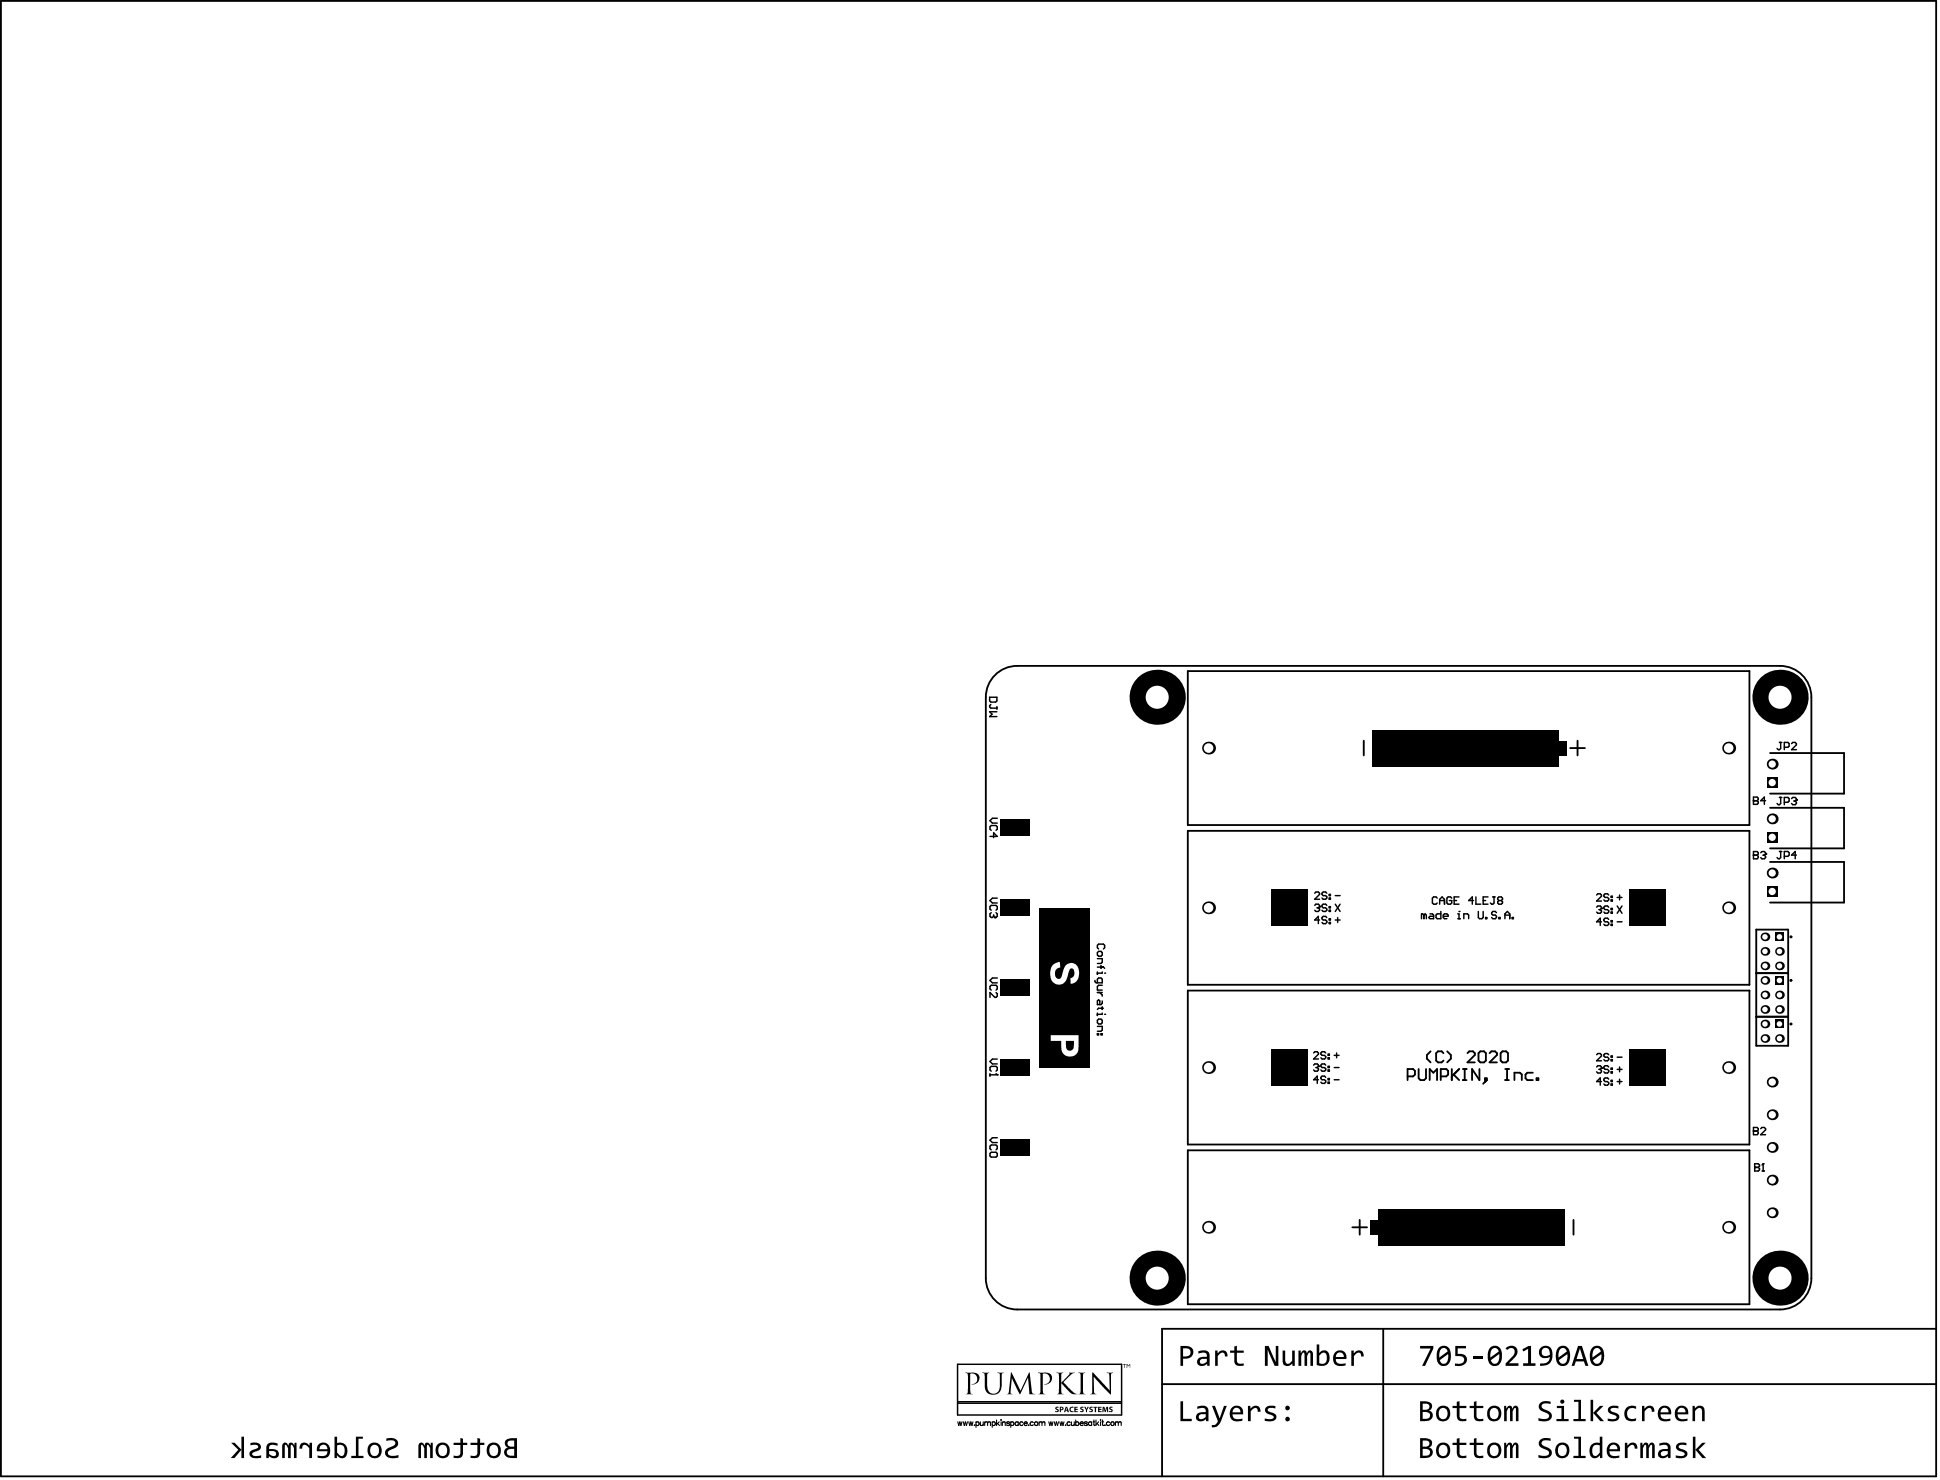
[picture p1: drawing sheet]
<svg xmlns="http://www.w3.org/2000/svg" width="889mm" height="678mm" viewBox="0 0 889 678" stroke-linecap="round" stroke-linejoin="round" font-family="sans-serif">
<g fill="none" stroke="#000" stroke-width=".84">
<path d="M0 0h888v677h-888zM457 309l5-3 4-1h350a14 14 0 0 1 14 15v266a14 14 0 0 1-14 14h-350a14 14 0 0 1-14-14v-266a14 14 0 0 1 5-11zM545 308h257v70h-257zM625 340v6M723 340v6M720 343h7M811 345h34v19h-34M811 370h34v19h-34M545 381h257v70h-257zM811 395h34v19h-34M805 426h15v53h-15zM545 454h257v71h-257z"/>
<path d="M805 446h15M805 466h15M545 527h257v71h-257zM623 559v7M721 559v7M620 563h7M634 609v68M888 609h-355v68M533 634h355"/>
</g>
<path d="M439 625h75v24h-75zM439 643h75" fill="none" stroke="#000" stroke-width=".67"/>
<g fill="#000">
<path d="M557 619h1v1l2-1h1l1 1 1 1v1h-1l-1-2-2 1-1 1v4h-1zM619 619h2v1l1-1h1l2 1v1v1h-1v-2h-1l-2 1v1v4h-2zM651 617h6v1l-4 8h-1l4-8h-5zM443 629h4l2 1v2v1l-2 1-2 1 1-1a2.5 2.5 0 0 0 2-1 2.5 2.5 0 0 0-1-3h-2v8l1 1h-3l1-1v-7v-1zM450 629h3v1v7l1 1 1 1 2-1 1-2v-6l-1-1h3l-1 1v6l-1 3h-3l-3-1-1-2v-6zM464 629l4 8 4-8 1 9 2 1h-3l-1-7-3 7-4-7-1 7h1h-3l1-1zM476 629h5l1 1v3l-2 1-1 1v-1a2.4 2.4 0 0 0 2-2 2.4 2.4 0 0 0-2-2h-1v8l1 1h-3l1-1v-8zM484 629h3v1v4l3-4v-1h3l-2 1-3 3a2 2 0 0 0 1 3l3 2 2 1h-3l-4-5v4l1 1h-4l1-1v-7v-1zM494 629h3l-1 1v8l1 1h1h-4l1-1v-8zM501 629l8 8-1-7-1-1h3l-1 1v9l-8-8 1 7 1 1h-3l1-1zM515 625h1v2l-1-2zM516 625l1 1 1-1v2v-1h-1l-1 1z"/>
<path d="M564 619h2v-2h1v2h3v1h-3v5h2h1v1h-2a2.2 2.2 0 0 1-2-2v-4h-2zM580 617h2l3 7v-7h1v9h-2l-3-7v7h-1zM588 619h1v5a1.6 1.6 0 0 0 2 1 1.6 1.6 0 0 0 1-1v-5h2v7h-2v-1l-2 1a2.1 2.1 0 0 1-2-2zM595 619h1v1l2-1a1.3 1.3 0 0 1 1 1l1-1a1.4 1.4 0 0 1 2 0 1.4 1.4 0 0 1 0 2v5h-1l-1-6-1 2v4h-1v-6l-1 2v4h-2zM667 617h5v1h-4v3h3l2 2-1 2-1 1h-4v-1h3l1-1a1.8 1.8 0 0 0 0-2 1.8 1.8 0 0 0-2 0h-2zM675 622h5v1h-5zM691 618l3-1 1 1 1 3-4 4h4v1h-6v-1l4-5v-1l-1-1h-1l-1 1-1-1zM698 618l4-1v8h2v1h-6v-1h3v-7l-3 1zM484 645h1h-1l1 1v1h-1h1l-1-1zM491 645h1l-1 1v1h1h-2zM493 645h1h-1v1h1l-1 1h1h-1zM495 645h2h-1l1 1-1 1h-1h1l-1-1z"/>
<path d="M497 645h1v1l1-1-1 2zM500 645h1h-1l1 1v1h-2h1l-1-1zM501 645h2h-1v2v-2zM503 645h2h-1v1h1l-1 1h1h-2zM506 645l1 2v-2h1v2l-1-2v2l-1-2v2h-1zM509 645h1h-1l1 1v1h-2h2l-2-1zM541 642h1v8h4v1h-5zM556 644h1l2 6 2-6h1l-3 9-1 1h-2v-1h1l1-2zM572 644h1v2l2-2 2 1 1 2h-1a1.5 1.5 0 0 0-2-2 1.5 1.5 0 0 0-1 2l-1 4h-1zM580 645l2-1 3 1v1l-3-1-1 1v1l3 1 1 1v1l-1 1h-4v-1l2 1a1.4 1.4 0 0 0 2-2 1.1 1.1 0 0 0-2-1l-2-1z"/>
<path d="M541 617h4l2 2-1 3-4 1v3h-1zM542 618v4h2a1.9 1.9 0 0 0 2-2 1.9 1.9 0 0 0-2-2z"/>
<path d="M549 619h4l1 1 1 6h-2v-1l-2 1-2-1v-1l1-2h3v-2h-2h-2zM550 623v1l1 1 2-1v-1z"/>
<path d="M604 616h1v4l1-1h2l1 2v3l-2 2h-3zM606 620l-1 2v3h2l1-1v-3l-1-1z"/>
<path d="M612 619h2h2l1 1v2v1h-5a3 3 0 0 0 5 2v1h-2h-2l-1-1-1-3zM613 620l-1 2h4v-2z"/>
<path d="M660 618l2-1 3 2v4l-2 3h-3l-1-2v-4zM660 623l1 2h2l1-1v-3zM661 618l-1 2v2l4-3-1-1z"/>
<path d="M684 617h3l1 2v5v1l-2 1h-2l-2-2v-4zM683 623l2 2h1l1-2v-2zM684 618l-1 4 4-3-1-1z"/>
<path d="M706 618l2-1h1l2 1 1 1-1 4-1 2-1 1h-3v-1l3-1 1-2-2 1-2-1v-3zM707 620a2 2 0 0 0 4 0 2 2 0 0 0-4 0z"/>
<path d="M715 617h2l2 2 1 4-1 2-1 1h-3l-1-2-1-4zM715 623l1 2h1l1-1 1-3zM715 618l-1 4 4-3-1-1z"/>
<path d="M723 617h2l3 9h-1l-1-2h-4v2h-2zM724 618l-1 5h3z"/>
<path d="M730 617h3l2 3v4l-1 1-1 1h-2l-2-2v-4zM730 623l1 2h2l1-2v-2zM731 618l-1 4 4-3-2-1z"/>
<path d="M486 645v1h1v-1zM486 645h1h1l-1 1h-1v1z"/>
<path d="M489 645v1zM489 645l1 2h-1h-1z"/>
<path d="M549 645l3-1 2 1v6h-1l-2 1-2-1-1-2 1-1 4-1-1-1-1-1-2 1zM550 649v1v1l3-2v-1z"/>
<path d="M565 645l1-1 2 1h1l1 2v1h-5a3 3 0 0 0 5 2l-1 1-1 1-4-1v-3zM566 646l-1 1h4l-1-1-1-1z"/>
<path d="M589 645a1.1 1.1 0 0 1 2 0 1.1 1.1 0 0 1-2 0zM589 650a1.1 1.1 0 0 1 2 0 1.1 1.1 0 0 1-2 0z"/>
<circle cx="804" cy="367" r=".3"/>
<circle cx="824" cy="367" r=".3"/>
<circle cx="804" cy="392" r=".3"/>
<circle cx="809" cy="391" r=".3"/>
<circle cx="605" cy="416" r=".3"/>
<circle cx="734" cy="416" r=".3"/>
<circle cx="456" cy="421" r=".3"/>
<circle cx="457" cy="493" r=".3"/>
<circle cx="734" cy="490" r=".3"/>
<circle cx="804" cy="518" r=".3"/>
<circle cx="804" cy="535" r=".3"/>
<circle cx="808" cy="533" r=".3"/>
</g>
<g fill="none" stroke="#000" stroke-width=".51">
<path d="M439 652l1 1v-1l1 1v-1M442 652v1l1-1v1l1-1M444 652l1 1v-1l1 1v-1M447 653h.1M447 652a1 1 0 0 1 2 0 .8 .8 0 0 1 0 1 1 1 0 0 1-2 0M447 652v2M449 652l1 1h1M451 652v1M451 652h1h1M453 652h1v1M453 652v1M455 652a.8 .8 0 0 1 1 0 .8 .8 0 0 1 0 1 .8 .8 0 0 1-1 0"/>
<path d="M455 652v2M457 651v2M457 652l1 1M458 652l-1 1M459 651h.1M459 652v1M460 652h1v1M460 652v1M461 653h2M463 652h-2l2 1M463 653h.1M463 652a1 1 0 0 1 2 0 .8 .8 0 0 1 0 1 1 1 0 0 1-2 0"/>
<path d="M463 652v2M467 652a.8 .8 0 0 0-1 0 .8 .8 0 0 0 0 1 .8 .8 0 0 0 1 0M467 652v1M469 652a.8 .8 0 0 0-1 0 .8 .8 0 0 0 0 1 .8 .8 0 0 0 1 0M469 652l1 1h1M470 652h1h-2zM471 653h1M472 653h.1M474 652a.8 .8 0 0 0-1 0 .8 .8 0 0 0 0 1 .8 .8 0 0 0 1 0M476 652h1h1M476 652v1M478 652h1v1"/>
<path d="M478 652v1M481 652v1l1-1v1l1-1M483 652l1 1v-1l1 1v-1M486 652v1l1-1v1l1-1M488 653h.1M491 652a1 1 0 0 0-2 0 .8 .8 0 0 0 0 1 1 1 0 0 0 2 0M491 652v1h1M492 652v1M493 652a.8 .8 0 0 1 1 0 .8 .8 0 0 1 0 1 .8 .8 0 0 1-1 0M493 651v2M495 652l1 1h1M495 652h1h1z"/>
<path d="M497 653h1M498 652h-1l1 1M498 653h.1M500 652a.8 .8 0 0 0-1 0 .8 .8 0 0 0 0 1 .8 .8 0 0 0 1 0M500 652v1M501 652h1M501 651v2h1M502 651v2M503 652l1 1M504 652l-2 1M505 651h.1M505 652v1"/>
<path d="M505 652h1M505 651v2h1M507 653h.1M509 652a1 1 0 0 0-2 0 .8 .8 0 0 0 0 1 1 1 0 0 0 2 0M511 652h1h1M511 652v1M513 652h1v1M513 652v1"/>
<circle cx="475" cy="653" r=".8"/>
<circle cx="510" cy="653" r=".8"/>
</g>
<g fill="#000">
<path d="M629 334h86v17h-86z" fill-rule="evenodd"/>
<path d="M715 340h3v6h-3z" fill-rule="evenodd"/>
<path d="M476 416h24v23h-24z" fill-rule="evenodd"/>
<path d="M747 408h17v16h-17z" fill-rule="evenodd"/>
<path d="M583 408h17v16h-17z" fill-rule="evenodd"/>
<path d="M476 453h24v20h-24z" fill-rule="evenodd"/>
<path d="M476 436h24v20h-24z" fill-rule="evenodd"/>
<path d="M583 481h17v17h-17z" fill-rule="evenodd"/>
<path d="M747 481h17v17h-17z" fill-rule="evenodd"/>
<path d="M628 559h4v7h-4z" fill-rule="evenodd"/>
<path d="M632 554h85v17h-85z" fill-rule="evenodd"/>
</g>
<g fill="none" stroke="#000" stroke-width=".66">
<path d="M454 320h3v1l-1 1h-2v-1zM454 323v2h3M457 324v1M457 326h-3l1 1-1 1h3M816 340h1M816 340v3v1l-1-1M818 343h2v-1v-2h-2v4M821 341l1-1 2 1-3 3h3M457 375h-2l-1 1 1 1h2M804 365h2v1v1v1v1h-2zM804 367h2M809 367h-2l2-2v4"/>
<path d="M816 366h1M816 366v2v1l-1-1M818 368h2v-1v-1h-2v3M821 366h2h1l-1 1M822 367h1M823 367l1 1-1 1-2-1M454 383h3l-1-1v2M454 381v-1v-2h3v1v2M804 390h2v1v1v1v1h-2zM804 392h2M807 391l2-1v1v1M808 392h1"/>
<path d="M809 392v1v1l-2-1M816 390h1M816 390v3v1l-1-1M818 393h2v-1v-2h-2v4M824 392h-3l2-2v4M454 417v-2h3v1v1M454 418v2v1l2-1M456 419v1M457 418v2v1l-1-1M457 412h-2l-1 1 1 1h2M603 415l1-1 1 1-1 1M603 409h2l-2 3h2"/>
<path d="M604 416h.1M604 416l1 1-1 1-1-1M608 415l-1-1-1 2h2v1v1l-2-1M608 409h-1l-1 1 2 1v1h-2M609 412h1zM609 410l1 1zM609 416h1zM609 417l1 1zM612 411h2M612 414l2 4M614 414l-2 4M659 412l-1-1-1 1v2h2"/>
<path d="M660 414v-2l1-1 1 1v2M660 413h2M666 412l-1-1-2 1v2h1h2v-1h-2M667 413h1M669 411h-2v3h2M675 413h-2l2-2v3M677 411v3h2M680 413h1M682 411h-2v3h2M684 411h1M685 411v3h-1h-1M687 413v-1v-1l2 1-1 1"/>
<path d="M687 413v1h2l-1-1M687 413h1M732 410h2l-2 3h2M732 416l2-1v1v1M733 417h1M734 417v1v1l-2-1M737 410h-2l1 1 1 1v1l-2-1M737 416v-1l-2 1 1 1 1 1v1l-2-1M739 412v1zM739 411h.1M739 416v1zM739 418v1z"/>
<path d="M741 411h3M741 415l3 4M742 410v2M744 415l-3 4M605 422h-2l1-2v3M608 421l-1-1-1 1 2 1v1h-2M609 421l1 1zM609 423h1zM612 422h2M613 421v2M734 423h-2l2-2v3M737 421h-2l1 2h1v1h-2"/>
<path d="M739 422v1zM739 424h.1M741 423h3M454 454v-1v-1h3v2M457 455v1v1l-3-2v2M457 448h-2l-1 1 1 2h2M454 492v1M454 491v-1v-1h3v2M457 492v1h-3M457 485h-2l-1 2 1 1h2M732 483h2l-2 3h2M732 489h2v1"/>
<path d="M733 490h1M734 490v1v1l-2-1M734 496h-2l2-2v3M737 483h-2l2 3h-2M737 489h-2l2 2v1l-2-1M737 495v-1l-2 1 2 2h-2M739 484v1zM739 486h.1M739 490h.1M739 491v1zM739 495v1zM739 497h.1"/>
<path d="M741 485h3M741 490h3M741 496h3M742 489v2M742 495v2M804 517h2v1v2h-2zM804 518h2M807 517h1h1l-2 3h2M454 527v-2h3v2M454 528h3v2h-3zM457 522h-2l-1 1 1 1h2M804 533h2l1 1-1 1 1 1-1 1h-2z"/>
<path d="M804 535h2M808 537h1M808 534v-1v4"/>
</g>
<path d="M483 442l3-1v2a2.6 2.6 0 0 0-2 3 2.6 2.6 0 0 0 2 3l2-4a4 4 0 0 1 4-3 4 4 0 0 1 3 5l-1 3-2 1h-1v-3a2.2 2.2 0 0 0 2-2 2.2 2.2 0 0 0-2-2l-2 5a4 4 0 0 1-6 2 4 4 0 0 1-2-5z" fill="#fff"/>
<g fill="none" stroke="#000" stroke-width=".66">
<path d="M602 483l1-1 1 1-2 2h2M602 488h2v1M603 489h1M604 489v1v1l-2-1M604 495h-2l2-2v4M608 483l-2-1v1l1 1 1 1h-1h-1M608 488h-2v1h1l1 1-1 1-1-1M608 494l-1-1-1 1 2 2-1 1-1-1M609 485h.1M609 483v1zM609 489h.1M609 490v1z"/>
<path d="M609 494v1zM609 496v1zM612 484h2M612 489h2M612 495h2M613 483v2"/>
</g>
<circle cx="604" cy="489" r=".3" fill="#000"/>
<path d="M476 469h24v20h-24z" fill-rule="evenodd" fill="#000"/>
<path d="M482 474h12v8a4 4 0 0 1-5 2 4 4 0 0 1-2-5v-2h-5zM489 477v4l1 1 2-1v-1v-3z" fill="#fff"/>
<g fill="none" stroke="#000" stroke-width=".66">
<path d="M653 419h-1v2M653 419v2M653 419h1v2M656 419h1v2h-1h-1l1-1h1M661 418v3h-2l-1-2h1h2M668 419h1v2M678 418v3h2v-3M686 418h-1h-1v1l2 1-1 1h-1M690 419h2M503 439h2v2v1h-2M504 435l-1-1 1-1h2v2M504 436l1 1v1h-2z"/>
<path d="M662 420h2l-1-1h-1v2h1M668 421h1M671 421v-2h2v2M681 421h1zM687 421h1zM690 421v-2l1-1 1 1v2M693 421h1zM502 449l1 2h2v-2l-1-1-1 1v2M503 446v1M503 443h3v1M503 455h2M504 455l1 2"/>
<path d="M505 443v1M505 452h-1h-1v2h2M505 459v1h-2v-1l1-1v1v1M505 446h-2M503 464v1M503 474h1zM503 470h2v2v1h-2M504 467l1 1v1h-2zM505 474h.1M505 462v1M505 464v1h-2M506 462h-2l-1 1"/>
</g>
<g fill="#000">
<path d="M163 659h3h-2v8h3v1h-6v-1h2zM666 644h2v-1l1-1v2h3v1h-3v5h3v1l-2 1a2.2 2.2 0 0 1-2-3v-4h-2zM674 644h2v-1l1-1v2h3v1h-3v5l1 1 2-1v1l-2 1a2.2 2.2 0 0 1-2-3v-4h-2zM690 644l1 2v-1l1-1 1 2 1-1a1.4 1.4 0 0 1 2 0 1.4 1.4 0 0 1 0 1v5h-1v-5a.7 .7 0 0 0-1-1 .6 .6 0 0 0 0 1l-1 5h-1v-6l-1 2v4h-1zM706 643l2-1h3v2l-2-1a1.6 1.6 0 0 0-2 1 1.6 1.6 0 0 0 2 2l2 2v2l-2 1h-4v-1h4l1-1v-1l-4-2-1-2zM722 642h3v8h2v1h-6v-1h3v-7h-2zM722 659h3v8h2v1h-6v-1h3v-8h-2zM729 642h1v6l3-4h2l-3 4 3 3h-1l-4-3v3h-1zM738 645l1-1 3 1v1l-3-1-1 1 1 1 3 2v1l-1 1h-4v-1l3 1a1.1 1.1 0 0 0 1-2 1.1 1.1 0 0 0-2-1l-2-1zM746 645l2-1 2 1v1l-2-1-1 1-1 2a2.5 2.5 0 0 0 1 2 2.5 2.5 0 0 0 3 0v1h-1h-2h-2v-4zM753 644h1v2l2-2 2 1v2h-1a1.7 1.7 0 0 0-1-2 1.7 1.7 0 0 0-2 2v4h-1zM776 644h1v2l2-2a2.1 2.1 0 0 1 2 3v4h-1v-4a1.6 1.6 0 0 0-1-2 1.6 1.6 0 0 0-2 2v4h-1z"/>
<path d="M106 661h2l3 4v-6h1v9h-1v-3l-4 3h-1l3-3zM115 661h3l1 1v2l-3 2a1 1 0 0 0 0 1 1 1 0 0 0 1 0h3v1h-4l-2-1v-1l2-1 2-1v-1l-1-1-2 1zM130 661h1l1 2 1-2h1l1 2v-2h1v7h-1v-4l-1-2-1 1v5h-1v-5a.7 .7 0 0 0-1-1 .7 .7 0 0 0 0 1v5h-2v-5zM138 662l2-1 2 2v-2h1v7h-1v-4l-2-2a1.3 1.3 0 0 0-1 1 1.3 1.3 0 0 0-1 1h-1zM177 659h4l2 2-1 2-3 2-1 1 1 1h4v1h-3h-2l-1-1v-2l4-3a1.7 1.7 0 0 0-1-2 1.7 1.7 0 0 0-2 0h-1zM192 661h1l2 2 1-2h1v2v-2h1v7h-1v-4l-1-2v1v5h-1l-1-5a.7 .7 0 0 0-1-1 .7 .7 0 0 0 0 1v5h-1v-5zM208 661h3v-2h1v2h2v1h-2v4a3 3 0 0 1-4 2v-1h2l1-1v-4h-3zM216 661h3v-2h1v2h2v1h-2v4a3 3 0 0 1-4 2v-1h2l1-1v-4h-3zM666 661h2v-2h1v2h3v1h-3v5h3v1h-2a2.2 2.2 0 0 1-2-2v-4h-2zM674 661h2v-2h1v2h3v1h-3v5h1h2v1h-2a2.2 2.2 0 0 1-2-2v-4h-2zM690 661l1 2v-2h1l1 2 1-2a1.4 1.4 0 0 1 2 1 1.4 1.4 0 0 1 0 1v5h-1v-5a.7 .7 0 0 0-1-1 .6 .6 0 0 0 0 1l-1 5h-1v-6l-1 2v4h-1zM706 660l2-1h3v1h-2a1.6 1.6 0 0 0-2 1 1.6 1.6 0 0 0 2 2l2 2v2l-2 1h-4v-1h4l1-1v-1l-4-2-1-2z"/>
<path d="M745 661h1v2l2-2h2l1 3h-2a1.6 1.6 0 0 0-1-2 1.6 1.6 0 0 0-2 2v4h-1zM752 661h1v2l1-2h1l1 2 1-2a1.4 1.4 0 0 1 1 1 1.4 1.4 0 0 1 1 1v5h-2v-5a.6 .6 0 0 0 0-1 .7 .7 0 0 0-1 1v5h-1l-1-6-1 2v4h-1zM769 662l1-1h3v2l-2-1-1 1v1l2 1 2 1-1 1-1 1h-4v-1h3a1.1 1.1 0 0 0 1-1 1.1 1.1 0 0 0-1-1l-3-1zM776 659h1v6l3-4h2l-3 4 3 3h-2l-3-3v3h-1z"/>
<path d="M651 642h3a2.3 2.3 0 0 1 2 2 2.3 2.3 0 0 1-1 3l2 1-1 2-1 1h-4zM652 643v3h3v-1v-1zM652 647v3h2a1.6 1.6 0 0 0 2-1 1.8 1.8 0 0 0-3-2z"/>
<path d="M660 645l2-1 2 2 1 3-2 2h-2l-2-1-1-2zM660 646v1v2l1 1h2l1-1-1-2-1-2z"/>
<path d="M683 645l3-1 2 2v3l-1 2-3 1-1-1-1-4zM684 646l-1 1v3l2 1 1-1 1-2v-2l-2-1z"/>
<path d="M714 644h3v6h2v1h-5v-1h2v-5h-2zM715 642a1 1 0 0 1 2 0 1 1 0 0 1-2 0z"/>
<path d="M761 645l2-1 1 1 2 1v2h-5a3 3 0 0 0 5 2v1l-2 1-2-1-1-1-1-2zM762 646l-1 1h4l-1-2z"/>
<path d="M769 645l1-1 2 1 2 1v1v1h-5a3 3 0 0 0 5 2v1l-2 1-3-1-1-4zM769 646v1h4l-1-2z"/>
<path d="M123 662l-1 1v5h1v-1l2 1h2l1-2-1-1-4-1 1-1 1-1 2 1v-1l-3-1zM123 665h3v2h-2l-1-1z"/>
<path d="M146 662l-1 3h5a3 3 0 0 1-4 2v1h3l2-1v-1v-3l-1-1-2-1zM147 663l2-1 1 2h-4z"/>
<path d="M153 659v9h1v-1l2 1h2l1-2v-3l-2-1-2-1v-2zM155 663h2l1 2a1.8 1.8 0 0 1-1 2 1.8 1.8 0 0 1-2-1z"/>
<path d="M170 662l-2 2 1 3 3 1h2l1-3-1-3-2-1zM170 663l2-1 1 1 1 3-1 1h-2h-1v-3z"/>
<path d="M201 662l-1 2v3l3 1h2l1-2-1-4-2-1zM201 663l2-1 2 1v2l-1 2h-3v-3z"/>
<path d="M224 662l-1 2 1 3 2 1h2l2-3-1-3-2-1zM225 663l2-1 1 1v3l-1 1h-2v-1l-1-2z"/>
<path d="M232 660l-1 2 2 2-2 1v2l2 1h4v-9h-3zM233 661l3-1v3h-3v-1zM233 665l3-1v3h-2a1.6 1.6 0 0 1-1-1 1.6 1.6 0 0 1 0-1z"/>
<path d="M651 659h3a2.3 2.3 0 0 1 2 2 2.3 2.3 0 0 1-1 3l2 1-1 2-1 1h-4zM652 660v3h3v-1v-1zM652 664v3h2a1.6 1.6 0 0 0 2-1 1.8 1.8 0 0 0-3-2z"/>
<path d="M660 662l2-1 2 2 1 3-2 2h-2l-2-1-1-2zM660 663v1v2l1 1h2l1-1-1-2-1-2z"/>
<path d="M683 662l3-1 2 2v3l-2 2h-3l-1-1v-3zM684 663l-1 1v3h2h1l1-2v-2l-2-1z"/>
<path d="M714 662l3-1 2 1v3l-1 3h-2l-2-1-1-3zM715 663l-1 1 1 3h2l1-1v-3l-1-1z"/>
<path d="M730 662l1-1h2v-2h2v9h-2v-1l-2 1-2-1v-2zM731 663l-1 2a1.8 1.8 0 0 0 1 2 1.8 1.8 0 0 0 2-1v-3z"/>
<path d="M738 662l1-1h2l2 3v1h-5a3 3 0 0 0 4 2v1h-1h-3l-1-1v-2zM739 662l-1 2h4l-2-2z"/>
<path d="M761 662l3-1 1 1 1 6h-1v-1l-2 1-3-1v-1l1-1 4-1-1-1-2-1-1 1zM762 665l-1 2h1l3-1v-1z"/>
<circle cx="669" cy="418" r=".3"/>
<circle cx="506" cy="446" r=".3"/>
<circle cx="506" cy="465" r=".3"/>
<circle cx="816" cy="476" r="2"/>
</g>
<g fill="none" stroke="#000" stroke-width=".84">
<path d="M645 493h3h1v-2l-1-1h-3v5M650 490v4l1 1h2l1-1v-4M655 495v-5l2 2 2-2v5M656 482l-2 2v1l2 2M660 493h3h1v-2l-1-1h-3v5M662 483l-1-1h-2l-1 1v3l1 1h2l1-1M663 482l2 2v1l-2 2M666 490v5M666 493l3 2M669 490l-3 3M671 490h1M671 495h1"/>
<path d="M671 490v5M673 483l1-1h1l1 1v1l-3 3h3M678 490v5l-3-5v5M679 482h1l1 1v3l-1 1h-1l-1-1v-3zM681 494h1v1h-1zM682 495l-2 2M683 483l1-1h1l1 1v1l-3 3h3M689 482h1l1 1v3l-1 1h-1l-1-1v-3zM690 490h2M690 495h2M691 490v5M694 495v-3h3l1 1v2"/>
<path d="M703 492h-3l-1 1v1l1 1h3M704 494h1v1h-1z"/>
</g>
<g fill="none" stroke="#000" stroke-width=".67">
<circle cx="821" cy="429" r=".3"/>
<circle cx="821" cy="449" r=".3"/>
<circle cx="821" cy="469" r=".3"/>
</g>
<circle cx="816" cy="476" r="1.3" fill="#fff"/>
<path d="M814 467h4v4h-4z" fill-rule="evenodd" fill="#000"/>
<circle cx="816" cy="469" r="1.3" fill="#fff"/>
<circle cx="816" cy="463" r="2" fill="#000"/>
<circle cx="816" cy="463" r="1.3" fill="#fff"/>
<circle cx="816" cy="456" r="2" fill="#000"/>
<circle cx="816" cy="456" r="1.3" fill="#fff"/>
<path d="M814 447h4v4h-4z" fill-rule="evenodd" fill="#000"/>
<circle cx="816" cy="449" r="1.3" fill="#fff"/>
<circle cx="816" cy="443" r="2" fill="#000"/>
<circle cx="816" cy="443" r="1.3" fill="#fff"/>
<circle cx="816" cy="436" r="2" fill="#000"/>
<circle cx="816" cy="436" r="1.3" fill="#fff"/>
<path d="M814 427h4v4h-4z" fill-rule="evenodd" fill="#000"/>
<circle cx="816" cy="429" r="1.3" fill="#fff"/>
<circle cx="809" cy="476" r="2" fill="#000"/>
<circle cx="809" cy="476" r="1.3" fill="#fff"/>
<circle cx="809" cy="469" r="2" fill="#000"/>
<circle cx="809" cy="469" r="1.3" fill="#fff"/>
<circle cx="809" cy="463" r="2" fill="#000"/>
<circle cx="809" cy="463" r="1.3" fill="#fff"/>
<circle cx="809" cy="456" r="2" fill="#000"/>
<circle cx="809" cy="456" r="1.3" fill="#fff"/>
<circle cx="809" cy="449" r="2" fill="#000"/>
<circle cx="809" cy="449" r="1.3" fill="#fff"/>
<circle cx="809" cy="443" r="2" fill="#000"/>
<circle cx="809" cy="443" r="1.3" fill="#fff"/>
<circle cx="809" cy="436" r="2" fill="#000"/>
<circle cx="809" cy="436" r="1.3" fill="#fff"/>
<circle cx="809" cy="429" r="2" fill="#000"/>
<circle cx="809" cy="429" r="1.3" fill="#fff"/>
<circle cx="812" cy="511" r="2.5" fill="#000"/>
<circle cx="812" cy="511" r="1.7" fill="#fff"/>
<circle cx="812" cy="375" r="2.5" fill="#000"/>
<circle cx="812" cy="375" r="1.7" fill="#fff"/>
<circle cx="792" cy="416" r="2.9" fill="#000"/>
<circle cx="792" cy="416" r="2.2" fill="#fff"/>
<circle cx="554" cy="416" r="2.9" fill="#000"/>
<circle cx="554" cy="416" r="2.2" fill="#fff"/>
<circle cx="812" cy="556" r="2.5" fill="#000"/>
<circle cx="812" cy="556" r="1.7" fill="#fff"/>
<circle cx="812" cy="541" r="2.5" fill="#000"/>
<circle cx="812" cy="541" r="1.7" fill="#fff"/>
<circle cx="812" cy="526" r="2.5" fill="#000"/>
<circle cx="812" cy="526" r="1.7" fill="#fff"/>
<circle cx="812" cy="496" r="2.5" fill="#000"/>
<circle cx="812" cy="496" r="1.7" fill="#fff"/>
<path d="M810 406h5v5h-5z" fill-rule="evenodd" fill="#000"/>
<circle cx="812" cy="409" r="1.7" fill="#fff"/>
<circle cx="812" cy="400" r="2.5" fill="#000"/>
<circle cx="812" cy="400" r="1.7" fill="#fff"/>
<path d="M810 381h5v5h-5z" fill-rule="evenodd" fill="#000"/>
<circle cx="812" cy="384" r="1.7" fill="#fff"/>
<path d="M810 356h5v5h-5z" fill-rule="evenodd" fill="#000"/>
<circle cx="812" cy="359" r="1.7" fill="#fff"/>
<circle cx="792" cy="516" r="1.7" fill="#000"/>
<circle cx="792" cy="516" r="4" fill="#fff"/>
<circle cx="792" cy="489" r="2.9" fill="#000"/>
<circle cx="792" cy="489" r="2.2" fill="#fff"/>
<circle cx="792" cy="443" r="1.7" fill="#000"/>
<circle cx="792" cy="443" r="4" fill="#fff"/>
<circle cx="792" cy="370" r="1.7" fill="#000"/>
<circle cx="792" cy="370" r="4" fill="#fff"/>
<circle cx="792" cy="343" r="2.9" fill="#000"/>
<circle cx="792" cy="343" r="2.2" fill="#fff"/>
<circle cx="765" cy="389" r="1.7" fill="#000"/>
<circle cx="765" cy="389" r="6" fill="#fff"/>
<circle cx="554" cy="489" r="2.9" fill="#000"/>
<circle cx="554" cy="489" r="2.2" fill="#fff"/>
<circle cx="554" cy="463" r="1.7" fill="#000"/>
<circle cx="554" cy="463" r="4" fill="#fff"/>
<circle cx="554" cy="389" r="1.7" fill="#000"/>
<circle cx="554" cy="389" r="4" fill="#fff"/>
<circle cx="554" cy="343" r="2.9" fill="#000"/>
<circle cx="554" cy="343" r="2.2" fill="#fff"/>
<circle cx="816" cy="586" r="13" fill="#000"/>
<circle cx="816" cy="586" r="5" fill="#fff"/>
<circle cx="812" cy="350" r="2.5" fill="#000"/>
<circle cx="812" cy="350" r="1.7" fill="#fff"/>
<circle cx="816" cy="320" r="13" fill="#000"/>
<circle cx="816" cy="320" r="5" fill="#fff"/>
<circle cx="792" cy="563" r="2.9" fill="#000"/>
<circle cx="792" cy="563" r="2.2" fill="#fff"/>
<circle cx="765" cy="463" r="1.7" fill="#000"/>
<circle cx="765" cy="463" r="6" fill="#fff"/>
<circle cx="765" cy="536" r="1.7" fill="#000"/>
<circle cx="765" cy="536" r="6" fill="#fff"/>
<circle cx="765" cy="316" r="1.7" fill="#000"/>
<circle cx="765" cy="316" r="6" fill="#fff"/>
<circle cx="554" cy="563" r="2.9" fill="#000"/>
<circle cx="554" cy="563" r="2.2" fill="#fff"/>
<circle cx="554" cy="536" r="1.7" fill="#000"/>
<circle cx="554" cy="536" r="4" fill="#fff"/>
<circle cx="582" cy="443" r="1.7" fill="#000"/>
<circle cx="582" cy="443" r="6" fill="#fff"/>
<circle cx="581" cy="370" r="1.7" fill="#000"/>
<circle cx="581" cy="370" r="6" fill="#fff"/>
<circle cx="582" cy="589" r="1.7" fill="#000"/>
<circle cx="582" cy="589" r="6" fill="#fff"/>
<circle cx="581" cy="516" r="1.7" fill="#000"/>
<circle cx="581" cy="516" r="6" fill="#fff"/>
<circle cx="530" cy="586" r="13" fill="#000"/>
<circle cx="530" cy="586" r="5" fill="#fff"/>
<circle cx="530" cy="320" r="13" fill="#000"/>
<circle cx="530" cy="320" r="5" fill="#fff"/>
<g fill="#000">
<path d="M459 376h13v7h-13z" fill-rule="evenodd"/>
<path d="M459 412h13v8h-13z" fill-rule="evenodd"/>
<path d="M459 449h13v8h-13z" fill-rule="evenodd"/>
<path d="M459 486h13v7h-13z" fill-rule="evenodd"/>
<path d="M459 522h13v8h-13z" fill-rule="evenodd"/>
</g>
</svg>
